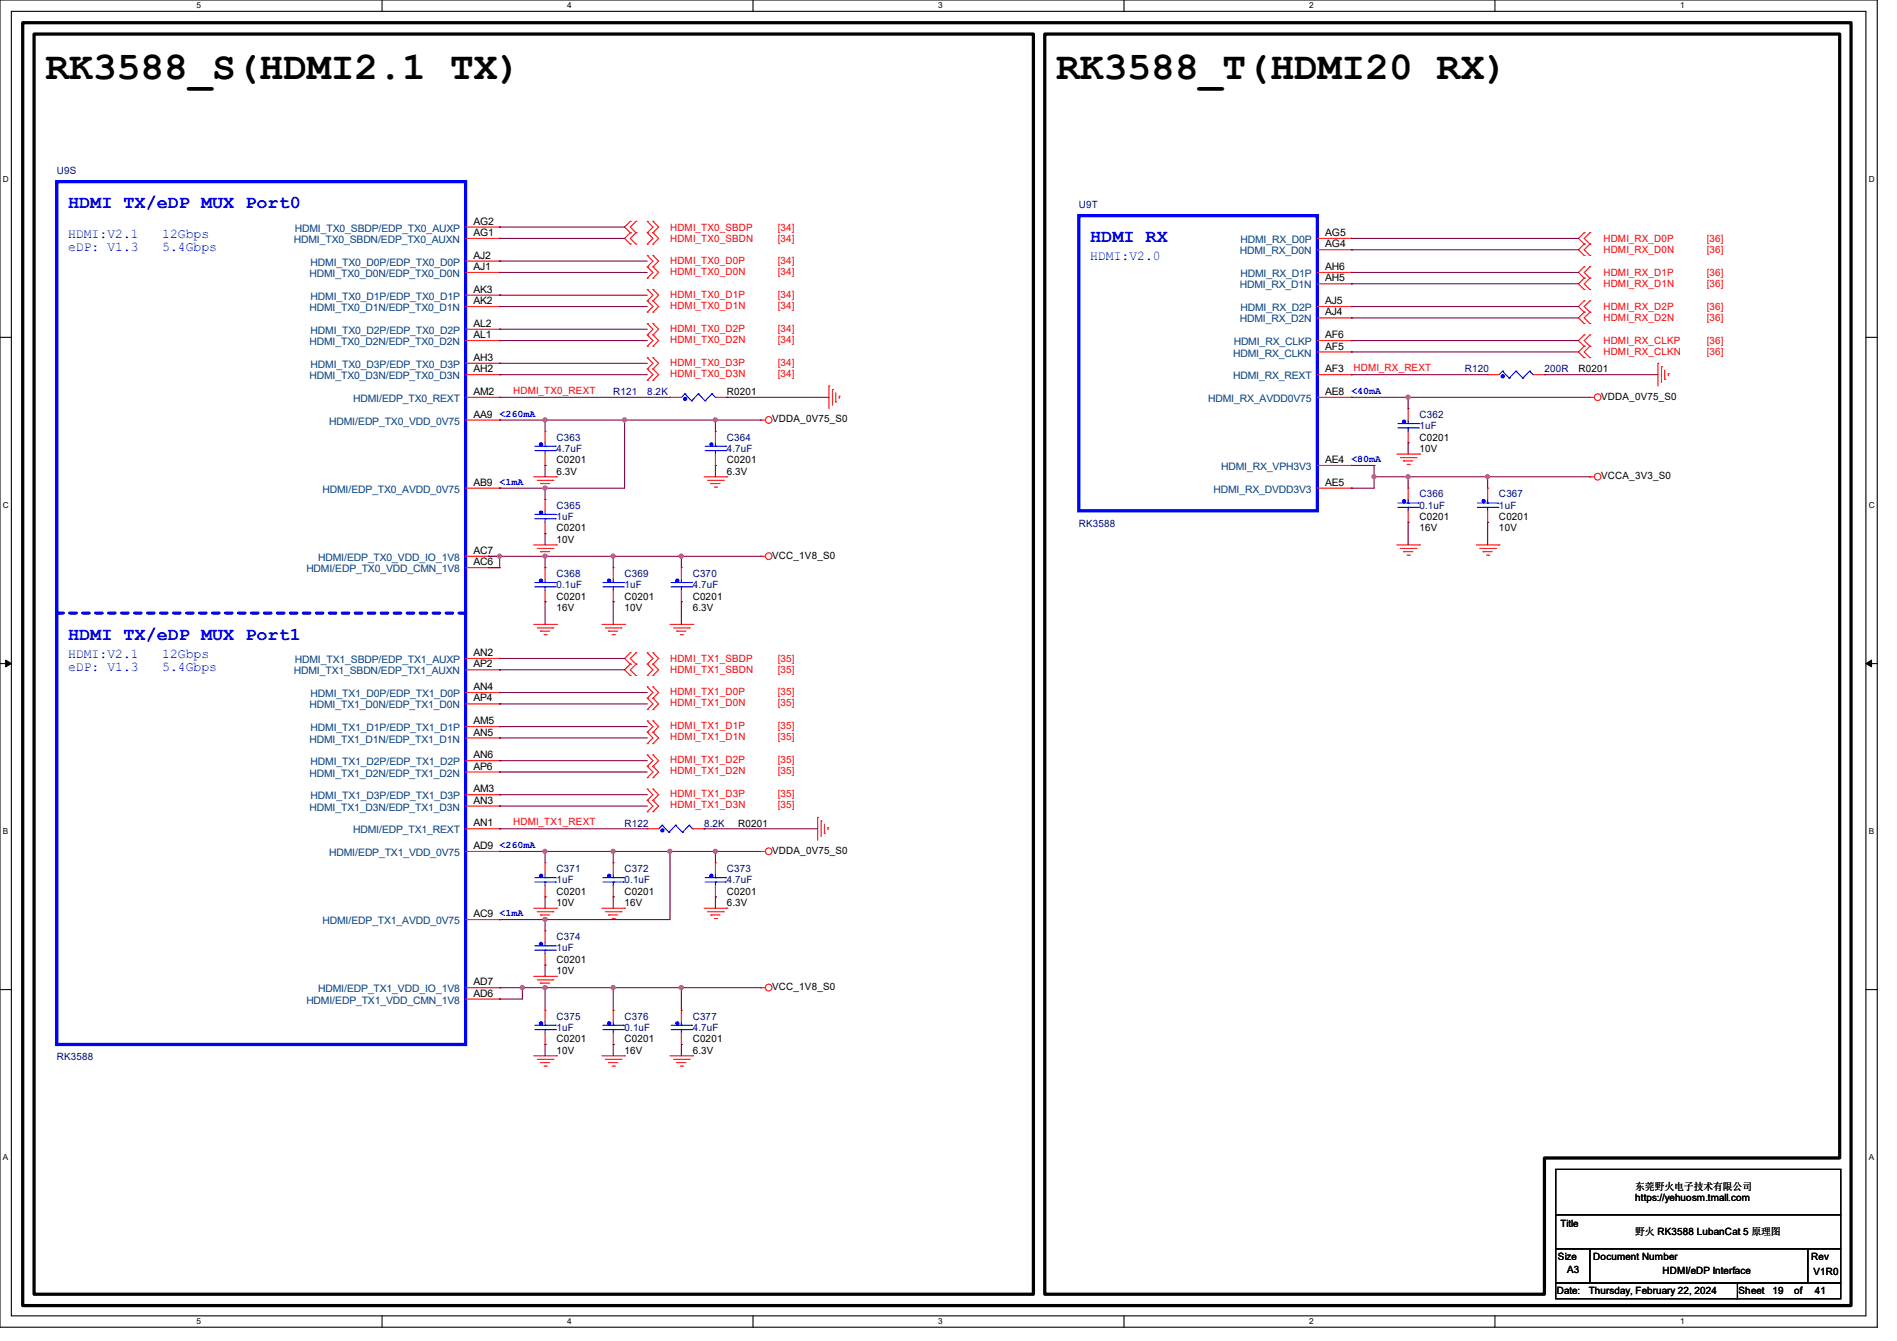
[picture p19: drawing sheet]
<svg xmlns="http://www.w3.org/2000/svg" width="297mm" height="210mm" viewBox="0 0 297 210" stroke-linecap="round" stroke-linejoin="round" font-family="sans-serif">
<defs><g id="words">
<g font-size="6.2">
<text x="7.1" y="12.3">RK3588_S(HDMI2.1 TX)</text>
<text x="165.3" y="12.3">RK3588_T(HDMI20 RX)</text>
</g>
<g font-size="2.8" fill="#00f">
<text x="10.7" y="32.6">HDMI TX/eDP MUX Port0</text>
<text x="170.7" y="37.9">HDMI RX</text>
<text x="10.7" y="100.2">HDMI TX/eDP MUX Port1</text>
</g>
<g font-size="2.1" fill="#00f">
<text x="10.7" y="37.2">HDMI:V2.1</text>
<text x="10.7" y="39.3">eDP: V1.3</text>
<text x="25.4" y="37.2">12Gbps</text>
<text x="25.4" y="39.3">5.4Gbps</text>
<text x="170.7" y="40.8">HDMI:V2.0</text>
<text x="10.7" y="103">HDMI:V2.1</text>
<text x="10.7" y="105.1">eDP: V1.3</text>
<text x="25.4" y="103">12Gbps</text>
<text x="25.4" y="105.1">5.4Gbps</text>
</g>
<g font-size="1.6" fill="#000080">
<text x="8.9" y="27.2">U9S</text>
<text x="168.9" y="32.6">U9T</text>
<text x="229.4" y="58.3">R120</text>
<text x="241.8" y="58.3">200R</text>
<text x="96" y="61.9">R121</text>
<text x="101.4" y="61.9">8.2K</text>
<text x="222.2" y="65.4">C362</text>
<text x="87.1" y="69">C363</text>
<text x="87.1" y="70.8">4.7uF</text>
<text x="113.8" y="69">C364</text>
<text x="113.8" y="70.8">4.7uF</text>
<text x="222.2" y="67.2">1uF</text>
<text x="222.2" y="77.9">C366</text>
<text x="234.7" y="77.9">C367</text>
<text x="87.1" y="79.7">C365</text>
<text x="87.1" y="81.4">1uF</text>
<text x="168.9" y="82.5">RK3588</text>
<text x="222.2" y="79.7">0.1uF</text>
<text x="234.7" y="79.7">1uF</text>
<text x="87.1" y="90.3">C368</text>
<text x="87.1" y="92.1">0.1uF</text>
<text x="97.8" y="90.3">C369</text>
<text x="97.8" y="92.1">1uF</text>
<text x="108.5" y="90.3">C370</text>
<text x="108.5" y="92.1">4.7uF</text>
<text x="97.8" y="129.5">R122</text>
<text x="110.2" y="129.5">8.2K</text>
<text x="87.1" y="136.6">C371</text>
<text x="97.8" y="136.6">C372</text>
<text x="113.8" y="136.6">C373</text>
<text x="87.1" y="138.3">1uF</text>
<text x="97.8" y="138.3">0.1uF</text>
<text x="113.8" y="138.3">4.7uF</text>
<text x="87.1" y="147.2">C374</text>
<text x="87.1" y="149">1uF</text>
<text x="87.1" y="159.7">C375</text>
<text x="87.1" y="161.5">1uF</text>
<text x="97.8" y="159.7">C376</text>
<text x="97.8" y="161.5">0.1uF</text>
<text x="108.5" y="159.7">C377</text>
<text x="108.5" y="161.5">4.7uF</text>
<text x="8.9" y="166.1">RK3588</text>
</g>
<g font-size="1.6">
<text x="74.1" y="35.2">AG2</text>
<text x="74.1" y="37">AG1</text>
<text x="74.1" y="40.5">AJ2</text>
<text x="207.5" y="38.7">AG4</text>
<text x="207.5" y="37">AG5</text>
<text x="74.1" y="42.3">AJ1</text>
<text x="74.1" y="47.6">AK2</text>
<text x="74.1" y="45.8">AK3</text>
<text x="207.5" y="44.1">AH5</text>
<text x="207.5" y="42.3">AH6</text>
<text x="207.5" y="47.6">AJ5</text>
<text x="74.1" y="53">AL1</text>
<text x="74.1" y="51.2">AL2</text>
<text x="207.5" y="53">AF6</text>
<text x="207.5" y="49.4">AJ4</text>
<text x="74.1" y="58.3">AH2</text>
<text x="74.1" y="56.5">AH3</text>
<text x="207.5" y="58.3">AF3</text>
<text x="207.5" y="54.7">AF5</text>
<text x="247.1" y="58.3">R0201</text>
<text x="74.1" y="65.4">AA9 &lt;260mA</text>
<text x="74.1" y="61.8">AM2</text>
<text x="113.8" y="61.9">R0201</text>
<text x="207.5" y="61.8">AE8 &lt;40mA</text>
<text x="250.7" y="62.6">VDDA_0V75_S0</text>
<text x="120.9" y="66.2">VDDA_0V75_S0</text>
<text x="222.2" y="69">C0201</text>
<text x="222.2" y="70.8">10V</text>
<text x="74.1" y="76.1">AB9 &lt;1mA</text>
<text x="87.1" y="72.6">C0201</text>
<text x="87.1" y="74.3">6.3V</text>
<text x="113.8" y="72.6">C0201</text>
<text x="113.8" y="74.3">6.3V</text>
<text x="207.5" y="72.5">AE4 &lt;80mA</text>
<text x="207.5" y="76.1">AE5</text>
<text x="250.7" y="75.1">VCCA_3V3_S0</text>
<text x="87.1" y="83.2">C0201</text>
<text x="222.2" y="81.4">C0201</text>
<text x="222.2" y="83.2">16V</text>
<text x="234.7" y="81.4">C0201</text>
<text x="234.7" y="83.2">10V</text>
<text x="74.1" y="88.5">AC6</text>
<text x="74.1" y="86.7">AC7</text>
<text x="87.1" y="85">10V</text>
<text x="120.9" y="87.5">VCC_1V8_S0</text>
<text x="87.1" y="93.9">C0201</text>
<text x="87.1" y="95.7">16V</text>
<text x="97.8" y="93.9">C0201</text>
<text x="97.8" y="95.7">10V</text>
<text x="108.5" y="93.9">C0201</text>
<text x="108.5" y="95.7">6.3V</text>
<text x="74.1" y="102.7">AN2</text>
<text x="74.1" y="104.5">AP2</text>
<text x="74.1" y="113.4">AM5</text>
<text x="74.1" y="108.1">AN4</text>
<text x="74.1" y="109.9">AP4</text>
<text x="74.1" y="115.2">AN5</text>
<text x="74.1" y="118.7">AN6</text>
<text x="74.1" y="124.1">AM3</text>
<text x="74.1" y="125.9">AN3</text>
<text x="74.1" y="120.5">AP6</text>
<text x="74.1" y="129.4">AN1</text>
<text x="115.6" y="129.5">R0201</text>
<text x="74.1" y="133">AD9 &lt;260mA</text>
<text x="120.9" y="133.7">VDDA_0V75_S0</text>
<text x="74.1" y="143.6">AC9 &lt;1mA</text>
<text x="87.1" y="140.1">C0201</text>
<text x="87.1" y="141.9">10V</text>
<text x="97.8" y="140.1">C0201</text>
<text x="97.8" y="141.9">16V</text>
<text x="113.8" y="140.1">C0201</text>
<text x="113.8" y="141.9">6.3V</text>
<text x="74.1" y="154.3">AD7</text>
<text x="87.1" y="150.8">C0201</text>
<text x="87.1" y="152.6">10V</text>
<text x="120.9" y="155.1">VCC_1V8_S0</text>
<text x="74.1" y="156.1">AD6</text>
<text x="87.1" y="163.2">C0201</text>
<text x="87.1" y="165">10V</text>
<text x="97.8" y="163.2">C0201</text>
<text x="97.8" y="165">16V</text>
<text x="108.5" y="163.2">C0201</text>
<text x="108.5" y="165">6.3V</text>
<text x="256" y="188.1">https://yehuosm.tmall.com</text>
<text x="256" y="186.4">东莞野火电子技术有限公司</text>
<text x="243.9" y="197.4">Size</text>
<text x="244.3" y="192.2">Title</text>
<text x="249.5" y="197.4">Document Number</text>
<text x="256" y="193.5">野火 RK3588 LubanCat 5 原理图</text>
<text x="283.6" y="197.4">Rev</text>
<text x="243.8" y="202.7">Date:</text>
<text x="245.4" y="199.3">A3</text>
<text x="248.7" y="202.7">Thursday, February 22, 2024</text>
<text x="260.3" y="199.5">HDMI/eDP Interface</text>
<text x="272.2" y="202.7">Sheet</text>
<text x="277.5" y="202.7">19</text>
<text x="280.9" y="202.7">of</text>
<text x="283.9" y="199.7">V1R0</text>
<text x="284.1" y="202.7">41</text>
</g>
<g font-size="1.6" fill="#004080">
<text x="46" y="38.1">HDMI_TX0_SBDN/EDP_TX0_AUXN</text>
<text x="46.2" y="36.3">HDMI_TX0_SBDP/EDP_TX0_AUXP</text>
<text x="48.6" y="41.6">HDMI_TX0_D0P/EDP_TX0_D0P</text>
<text x="194.1" y="39.8">HDMI_RX_D0N</text>
<text x="194.2" y="38.1">HDMI_RX_D0P</text>
<text x="48.5" y="43.4">HDMI_TX0_D0N/EDP_TX0_D0N</text>
<text x="48.6" y="46.9">HDMI_TX0_D1P/EDP_TX0_D1P</text>
<text x="194.1" y="45.2">HDMI_RX_D1N</text>
<text x="194.2" y="43.4">HDMI_RX_D1P</text>
<text x="48.5" y="48.7">HDMI_TX0_D1N/EDP_TX0_D1N</text>
<text x="48.6" y="52.3">HDMI_TX0_D2P/EDP_TX0_D2P</text>
<text x="194.1" y="50.5">HDMI_RX_D2N</text>
<text x="194.2" y="48.7">HDMI_RX_D2P</text>
<text x="48.5" y="59.4">HDMI_TX0_D3N/EDP_TX0_D3N</text>
<text x="48.5" y="54.1">HDMI_TX0_D2N/EDP_TX0_D2N</text>
<text x="48.6" y="57.6">HDMI_TX0_D3P/EDP_TX0_D3P</text>
<text x="193.1" y="59.4">HDMI_RX_REXT</text>
<text x="193.1" y="55.8">HDMI_RX_CLKN</text>
<text x="193.2" y="54.1">HDMI_RX_CLKP</text>
<text x="55.3" y="63">HDMI/EDP_TX0_REXT</text>
<text x="189.2" y="63">HDMI_RX_AVDD0V75</text>
<text x="51.6" y="66.5">HDMI/EDP_TX0_VDD_0V75</text>
<text x="50.5" y="77.2">HDMI/EDP_TX0_AVDD_0V75</text>
<text x="190" y="77.2">HDMI_RX_DVDD3V3</text>
<text x="191.2" y="73.6">HDMI_RX_VPH3V3</text>
<text x="48" y="89.6">HDMI/EDP_TX0_VDD_CMN_1V8</text>
<text x="49.8" y="87.8">HDMI/EDP_TX0_VDD_IO_1V8</text>
<text x="46" y="105.6">HDMI_TX1_SBDN/EDP_TX1_AUXN</text>
<text x="46.2" y="103.8">HDMI_TX1_SBDP/EDP_TX1_AUXP</text>
<text x="48.5" y="111">HDMI_TX1_D0N/EDP_TX1_D0N</text>
<text x="48.6" y="109.2">HDMI_TX1_D0P/EDP_TX1_D0P</text>
<text x="48.5" y="116.3">HDMI_TX1_D1N/EDP_TX1_D1N</text>
<text x="48.6" y="114.5">HDMI_TX1_D1P/EDP_TX1_D1P</text>
<text x="48.6" y="119.8">HDMI_TX1_D2P/EDP_TX1_D2P</text>
<text x="48.5" y="121.6">HDMI_TX1_D2N/EDP_TX1_D2N</text>
<text x="48.6" y="125.2">HDMI_TX1_D3P/EDP_TX1_D3P</text>
<text x="48.5" y="127">HDMI_TX1_D3N/EDP_TX1_D3N</text>
<text x="55.3" y="130.5">HDMI/EDP_TX1_REXT</text>
<text x="51.6" y="134.1">HDMI/EDP_TX1_VDD_0V75</text>
<text x="50.5" y="144.7">HDMI/EDP_TX1_AVDD_0V75</text>
<text x="49.8" y="155.4">HDMI/EDP_TX1_VDD_IO_1V8</text>
<text x="48" y="157.2">HDMI/EDP_TX1_VDD_CMN_1V8</text>
</g>
<g font-size="1.6" fill="#f00">
<text x="104.9" y="36.1">HDMI_TX0_SBDP</text>
<text x="104.9" y="37.9">HDMI_TX0_SBDN</text>
<text x="104.9" y="41.3">HDMI_TX0_D0P</text>
<text x="121.8" y="36.1">[34]</text>
<text x="121.8" y="37.9">[34]</text>
<text x="121.8" y="41.3">[34]</text>
<text x="251" y="37.9">HDMI_RX_D0P</text>
<text x="251" y="39.7">HDMI_RX_D0N</text>
<text x="267.3" y="37.9">[36]</text>
<text x="267.3" y="39.7">[36]</text>
<text x="104.9" y="43.1">HDMI_TX0_D0N</text>
<text x="104.9" y="46.6">HDMI_TX0_D1P</text>
<text x="121.8" y="43.1">[34]</text>
<text x="121.8" y="46.6">[34]</text>
<text x="251" y="43.2">HDMI_RX_D1P</text>
<text x="251" y="45">HDMI_RX_D1N</text>
<text x="267.3" y="43.2">[36]</text>
<text x="267.3" y="45">[36]</text>
<text x="104.9" y="48.4">HDMI_TX0_D1N</text>
<text x="104.9" y="51.9">HDMI_TX0_D2P</text>
<text x="104.9" y="53.7">HDMI_TX0_D2N</text>
<text x="121.8" y="48.4">[34]</text>
<text x="121.8" y="51.9">[34]</text>
<text x="121.8" y="53.7">[34]</text>
<text x="251" y="48.6">HDMI_RX_D2P</text>
<text x="251" y="50.3">HDMI_RX_D2N</text>
<text x="251" y="53.9">HDMI_RX_CLKP</text>
<text x="267.3" y="48.6">[36]</text>
<text x="267.3" y="50.3">[36]</text>
<text x="267.3" y="53.9">[36]</text>
<text x="104.9" y="57.3">HDMI_TX0_D3P</text>
<text x="104.9" y="59.1">HDMI_TX0_D3N</text>
<text x="121.8" y="57.3">[34]</text>
<text x="121.8" y="59.1">[34]</text>
<text x="211.9" y="58.1">HDMI_RX_REXT</text>
<text x="251" y="55.7">HDMI_RX_CLKN</text>
<text x="267.3" y="55.7">[36]</text>
<text x="80.3" y="61.7">HDMI_TX0_REXT</text>
<text x="104.9" y="103.7">HDMI_TX1_SBDP</text>
<text x="104.9" y="105.4">HDMI_TX1_SBDN</text>
<text x="121.8" y="103.7">[35]</text>
<text x="121.8" y="105.4">[35]</text>
<text x="104.9" y="110.6">HDMI_TX1_D0N</text>
<text x="104.9" y="108.8">HDMI_TX1_D0P</text>
<text x="121.8" y="110.6">[35]</text>
<text x="121.8" y="108.8">[35]</text>
<text x="104.9" y="119.5">HDMI_TX1_D2P</text>
<text x="104.9" y="115.9">HDMI_TX1_D1N</text>
<text x="104.9" y="114.2">HDMI_TX1_D1P</text>
<text x="121.8" y="119.5">[35]</text>
<text x="121.8" y="115.9">[35]</text>
<text x="121.8" y="114.2">[35]</text>
<text x="104.9" y="121.3">HDMI_TX1_D2N</text>
<text x="104.9" y="124.8">HDMI_TX1_D3P</text>
<text x="121.8" y="121.3">[35]</text>
<text x="121.8" y="124.8">[35]</text>
<text x="80.3" y="129.2">HDMI_TX1_REXT</text>
<text x="104.9" y="126.6">HDMI_TX1_D3N</text>
<text x="121.8" y="126.6">[35]</text>
</g>
<g font-size="1.3">
<text x="30.8" y="1.3">5</text>
<text x="88.8" y="1.3">4</text>
<text x="146.9" y="1.3">3</text>
<text x="205" y="1.3">2</text>
<text x="263.1" y="1.3">1</text>
<text x=".5" y="28.4">D</text>
<text x="292.6" y="28.4">D</text>
<text x=".5" y="79.5">C</text>
<text x="292.6" y="79.5">C</text>
<text x=".5" y="130.6">B</text>
<text x="292.6" y="130.6">B</text>
<text x=".5" y="181.7">A</text>
<text x="292.6" y="181.7">A</text>
<text x="30.8" y="207.4">5</text>
<text x="88.8" y="207.4">4</text>
<text x="146.9" y="207.4">3</text>
<text x="205" y="207.4">2</text>
<text x="263.1" y="207.4">1</text>
</g>
</g></defs>
<path d="M0 0h293.9v207.9h-293.9zM1.8 1.8h290.3v204.3h-290.3z" fill="none" stroke="#000" stroke-width=".17"/>
<g fill="#fff">
<path d="M30.8 .2h.7v1.4h-.7z"/>
<path d="M30.8 206.2h.7v1.4h-.7z"/>
</g>
<path d="M59.8 0v1.8M59.8 206.1v1.8" fill="none" stroke="#000" stroke-width=".17"/>
<g fill="#fff">
<path d="M88.8 .2h.7v1.4h-.7z"/>
<path d="M88.8 206.2h.7v1.4h-.7z"/>
</g>
<path d="M117.9 0v1.8M117.9 206.1v1.8" fill="none" stroke="#000" stroke-width=".17"/>
<g fill="#fff">
<path d="M146.9 .2h.7v1.4h-.7z"/>
<path d="M146.9 206.2h.7v1.4h-.7z"/>
</g>
<path d="M176 0v1.8M176 206.1v1.8" fill="none" stroke="#000" stroke-width=".17"/>
<g fill="#fff">
<path d="M205 .2h.7v1.4h-.7z"/>
<path d="M205 206.2h.7v1.4h-.7z"/>
</g>
<path d="M234.1 0v1.8M234.1 206.1v1.8" fill="none" stroke="#000" stroke-width=".17"/>
<g fill="#fff">
<path d="M263.1 .2h.6v1.4h-.6z"/>
<path d="M263.1 206.2h.6v1.4h-.6z"/>
<path d="M.5 27.3h.9v1.4h-.9z"/>
<path d="M292.6 27.3h.9v1.4h-.9z"/>
<path d="M.5 78.4h.9v1.4h-.9z"/>
<path d="M292.6 78.4h.9v1.4h-.9z"/>
</g>
<path d="M0 52.8h1.8M292.1 52.8h1.8" fill="none" stroke="#000" stroke-width=".17"/>
<g fill="#fff">
<path d="M.5 129.5h.8v1.4h-.8z"/>
<path d="M292.6 129.5h.8v1.4h-.8z"/>
</g>
<path d="M0 103.9h1.8M292.1 103.9h1.8" fill="none" stroke="#000" stroke-width=".17"/>
<path d="M.9 103.4l.9 .5-.9 .5zM292.1 103.9l.9-.5v1z" fill="#000" stroke="#000" stroke-width=".16"/>
<g fill="#fff">
<path d="M.5 180.5h.8v1.4h-.8z"/>
<path d="M292.6 180.5h.8v1.4h-.8z"/>
</g>
<path d="M0 155h1.8M292.1 155h1.8M243.6 183.1h44.6v7.1h-44.6zM243.6 190.2h44.6v5.4h-44.6zM243.6 195.6h5.3v5.3h-5.3zM248.9 195.6h34.1v5.3h-34.1zM283 195.6h5.2v5.3h-5.2zM243.6 200.9h28.4v2.5h-28.4zM272 200.9h16.2v2.5h-16.2z" fill="none" stroke="#000" stroke-width=".17"/>
<path d="M3.6 3.6h286.2v200.9h-286.2zM5.3 5.3h156.5v197.4h-156.5zM163.6 5.3h124.4v176.1h-46.2v21.3h-78.2z" fill="none" stroke="#000" stroke-width=".51"/>
<g fill="none" stroke="#f00" stroke-width=".17">
<path d="M98.7 34.7h.1M98.7 36.4h.1M98.7 38.2h.1M98.7 34.7l-.9 .9 .9 .8M98.7 36.4l-.9 .9 .9 .9M99.6 36.4h.1M99.6 34.7h.1M99.6 38.2h.1M99.6 34.7l-.9 .9 .9 .8M99.6 36.4l-.9 .9 .9 .9M101.3 36.4h.1M101.3 34.7h.1"/>
<path d="M101.3 38.2h.1M101.3 34.7l.9 .9-.9 .8M101.3 36.4l.9 .9-.9 .9M102.2 36.4h.1M102.2 34.7h.1M102.2 38.2h.1M102.2 34.7l.9 .9-.9 .8M102.2 36.4l.9 .9-.9 .9M248 36.4h.1M248 38.2h.1M248 36.4l-.9 .9 .9 .9M248 38.2l-.9 .9 .9 .9"/>
<path d="M248.9 38.2h.1M248.9 36.4h.1M248.9 36.4l-.9 .9 .9 .9M248.9 38.2l-.9 .9 .9 .9M101.3 41.8h.1M101.3 40h.1M101.3 43.6h.1M101.3 47.1h.1M101.3 45.3h.1M101.3 48.9h.1M101.3 52.5h.1M101.3 50.7h.1"/>
<path d="M101.3 54.2h.1M101.3 57.8h.1M101.3 56h.1M101.3 59.6h.1M101.3 40l.9 .9-.9 .9M101.3 41.8l.9 .9-.9 .9M101.3 45.3l.9 .9-.9 .9M101.3 47.1l.9 .9-.9 .9M101.3 50.7l.9 .9-.9 .9M101.3 52.5l.9 .8-.9 .9M101.3 56l.9 .9-.9 .9M101.3 57.8l.9 .9-.9 .9"/>
<path d="M102.2 41.8h.1M102.2 40h.1M102.2 43.6h.1M102.2 47.1h.1M102.2 45.3h.1M102.2 48.9h.1M102.2 52.5h.1M102.2 50.7h.1M102.2 54.2h.1M102.2 57.8h.1M102.2 56h.1M102.2 59.6h.1"/>
<path d="M102.2 40l.9 .9-.9 .9M102.2 41.8l.9 .9-.9 .9M102.2 45.3l.9 .9-.9 .9M102.2 47.1l.9 .9-.9 .9M102.2 50.7l.9 .9-.9 .9M102.2 52.5l.9 .8-.9 .9M102.2 56l.9 .9-.9 .9M102.2 57.8l.9 .9-.9 .9M232.9 58.7h.1M232.9 58.7h1.8M240 58.7h1.8M241.8 58.7h.1"/>
<path d="M248 40h.1M248 41.8h.1M248 43.6h.1M248 45.3h.1M248 47.1h.1M248 48.9h.1M248 50.7h.1M248 52.5h.1M248 54.2h.1M248 56h.1M248 41.8l-.9 .9 .9 .9M248 43.6l-.9 .8 .9 .9"/>
<path d="M248 47.1l-.9 .9 .9 .9M248 48.9l-.9 .9 .9 .9M248 52.5l-.9 .8 .9 .9M248 54.2l-.9 .9 .9 .9M248.9 40h.1M248.9 43.6h.1M248.9 41.8h.1M248.9 45.3h.1M248.9 48.9h.1M248.9 47.1h.1M248.9 50.7h.1M248.9 54.2h.1"/>
<path d="M248.9 52.5h.1M248.9 56h.1M248.9 41.8l-.9 .9 .9 .9M248.9 43.6l-.9 .8 .9 .9M248.9 47.1l-.9 .9 .9 .9M248.9 48.9l-.9 .9 .9 .9M248.9 52.5l-.9 .8 .9 .9M248.9 54.2l-.9 .9 .9 .9M259.6 56.9h.1M259.6 56.9v3.6M260.1 57.4h.1M260.1 57.4v2.5"/>
<path d="M260.6 59.4h.1M260.6 58v1.4M261.2 58.5h.1M261.2 58.5v.3M83.6 74.7h3.5M84.1 75.2h2.5M84.6 75.7h.1M84.6 75.7h1.5M85.2 76.3h.3M85.3 67.6h.1M85.3 72.9h.1M85.3 67.6v1.7"/>
<path d="M85.3 71.1v1.8M85.5 76.3h.1M86.6 75.2h.1M87.1 74.7h.1M110.2 74.7h3.6M110.8 75.2h2.4M111.3 75.7h.1M111.3 75.7h1.4M111.8 76.3h.4M112.2 76.3h.1M113.2 75.2h.1M113.8 74.7h.1"/>
<path d="M119.1 65.8h.1M119.1 65.8h.7M129.8 60.5h.1M129.8 60.5v3.5M130.3 61h.1M130.3 61v2.5M130.9 62.9h.1M130.9 61.5v1.4M131.4 62.1h.1M131.4 62.1v.3M218.7 71.1h3.5M219.2 71.7h2.5"/>
<path d="M219.8 72.2h.1M219.8 72.2h1.4M220.3 72.7h.3M220.5 76.5h.1M220.5 76.5v1.7M220.6 72.7h.1M221.7 71.7h.1M222.2 71.1h.1M232.9 76.5h.1M232.9 76.5v1.7M248.9 62.2h.1M248.9 74.7h.1"/>
<path d="M248.9 74.7h.7M248.9 62.2h.7M83.6 85.3h3.5M83.6 97.8h3.5M84.1 85.9h2.5M84.1 98.3h2.5M84.6 86.4h.1M84.6 98.8h.1M84.6 86.4h1.5M84.6 98.8h1.5M85.2 87h.3M85.2 99.4h.3"/>
<path d="M85.5 87h.1M85.5 99.4h.1M86.6 85.9h.1M86.6 98.3h.1M87.1 85.3h.1M87.1 97.8h.1M94.2 97.8h3.6M94.8 98.3h2.4M95.3 98.8h.1M95.3 98.8h1.4M95.8 99.4h.4M96 88.9h.1"/>
<path d="M96 94.2h.1M96 88.9v1.8M96 92.5v1.7M96.2 99.4h.1M97.2 98.3h.1M97.8 97.8h.1M104.9 97.8h3.6M105.5 98.3h2.4M106 98.8h.1M106 98.8h1.4M106.5 99.4h.3M106.7 88.9h.1"/>
<path d="M106.7 94.2h.1M106.7 88.9v1.8M106.7 92.5v1.7M106.8 99.4h.1M107.9 98.3h.1M108.5 97.8h.1M119.1 87.1h.1M119.1 87.1h.7M218.7 85.3h3.5M219.2 85.9h2.5M219.8 86.4h.1M219.8 86.4h1.4"/>
<path d="M220.3 87h.3M220.5 81.8h.1M220.5 80v1.8M220.6 87h.1M221.7 85.9h.1M222.2 85.3h.1M231.1 85.3h3.6M231.7 85.9h2.4M232.2 86.4h.1M232.2 86.4h1.4M232.7 87h.4M232.9 81.8h.1"/>
<path d="M232.9 80v1.8M233.1 87h.1M234.1 85.9h.1M234.7 85.3h.1M98.7 102.2h.1M98.7 104h.1M98.7 105.8h.1M98.7 104l-.9 .9 .9 .9M98.7 102.2l-.9 .9 .9 .9M99.6 104h.1M99.6 102.2h.1M99.6 105.8h.1"/>
<path d="M99.6 104l-.9 .9 .9 .9M99.6 102.2l-.9 .9 .9 .9M101.3 118.2h.1M101.3 116.5h.1M101.3 114.7h.1M101.3 112.9h.1M101.3 111.1h.1M101.3 109.3h.1M101.3 107.6h.1M101.3 104h.1M101.3 102.2h.1M101.3 105.8h.1"/>
<path d="M101.3 118.2l.9 .9-.9 .9M101.3 114.7l.9 .9-.9 .9M101.3 112.9l.9 .9-.9 .9M101.3 109.3l.9 .9-.9 .9M101.3 107.6l.9 .9-.9 .8M101.3 102.2l.9 .9-.9 .9M101.3 104l.9 .9-.9 .9M102.2 118.2h.1M102.2 116.5h.1M102.2 114.7h.1M102.2 112.9h.1M102.2 111.1h.1"/>
<path d="M102.2 109.3h.1M102.2 107.6h.1M102.2 104h.1M102.2 102.2h.1M102.2 105.8h.1M102.2 118.2l.9 .9-.9 .9M102.2 114.7l.9 .9-.9 .9M102.2 112.9l.9 .9-.9 .9M102.2 109.3l.9 .9-.9 .9M102.2 107.6l.9 .9-.9 .8M102.2 102.2l.9 .9-.9 .9M102.2 104l.9 .9-.9 .9"/>
<path d="M85.3 135.1h.1M85.3 135.1v1.8M85.3 138.7v1.8M96 135.1h.1M96 135.1v1.8M96 138.7v1.8M101.3 121.8h.1M101.3 120h.1M101.3 127.1h.1M101.3 125.3h.1M101.3 123.6h.1M101.3 129.8h.1"/>
<path d="M101.3 120l.9 .9-.9 .9M101.3 125.3l.9 .9-.9 .9M101.3 123.6l.9 .9-.9 .8M101.3 129.8h1.8M102.2 121.8h.1M102.2 120h.1M102.2 127.1h.1M102.2 125.3h.1M102.2 123.6h.1M102.2 120l.9 .9-.9 .9M102.2 125.3l.9 .9-.9 .9M102.2 123.6l.9 .9-.9 .8"/>
<path d="M108.5 129.8h1.7M110.2 129.8h.1M119.1 133.3h.1M119.1 133.3h.7M128 128h.1M128 128v3.6M128.6 128.6h.1M128.6 128.6v2.4M129.1 130.5h.1M129.1 129.1v1.4M129.6 129.6h.1M129.6 129.6v.4"/>
<path d="M83.6 142.2h3.5M83.6 152.9h3.5M84.1 142.8h2.5M84.1 153.5h2.5M84.6 143.3h.1M84.6 154h.1M84.6 143.3h1.5M84.6 154h1.5M85.2 143.8h.3M85.2 154.5h.3M85.3 145.8h.1M85.3 151.1h.1"/>
<path d="M85.3 140.5h.1M85.3 145.8v1.8M85.3 149.4v1.7M85.5 143.8h.1M85.5 154.5h.1M86.6 142.8h.1M86.6 153.5h.1M87.1 142.2h.1M87.1 152.9h.1M94.2 142.2h3.6M94.8 142.8h2.4M95.3 143.3h.1"/>
<path d="M95.3 143.3h1.4M95.8 143.8h.4M96 140.5h.1M96.2 143.8h.1M97.2 142.8h.1M97.8 142.2h.1M110.2 142.2h3.6M110.8 142.8h2.4M111.3 143.3h.1M111.3 143.3h1.4M111.8 143.8h.4M112.2 143.8h.1"/>
<path d="M113.2 142.8h.1M113.8 142.2h.1M119.1 154.7h.1M119.1 154.7h.7M83.6 165.4h3.5M84.1 165.9h2.5M84.6 166.4h.1M84.6 166.4h1.5M85.2 167h.3M85.5 167h.1M86.6 165.9h.1M87.1 165.4h.1"/>
<path d="M94.2 165.4h3.6M94.8 165.9h2.4M95.3 166.4h.1M95.3 166.4h1.4M95.8 167h.4M96.2 167h.1M97.2 165.9h.1M97.8 165.4h.1M104.9 165.4h3.6M105.5 165.9h2.4M106 166.4h.1M106 166.4h1.4"/>
<path d="M106.5 167h.3M106.8 167h.1M107.9 165.9h.1M108.5 165.4h.1"/>
<circle cx="120.3" cy="65.8" r=".52"/>
<circle cx="250.1" cy="74.7" r=".52"/>
<circle cx="250.1" cy="62.2" r=".52"/>
<circle cx="120.3" cy="87.1" r=".52"/>
<circle cx="120.3" cy="133.3" r=".52"/>
<circle cx="120.3" cy="154.7" r=".52"/>
</g>
<g fill="none" stroke="#00f" stroke-width=".17">
<path d="M235.2 58.1h.1M235.2 58.1l-.5 .6M235.2 58.1l1.1 1.1M236.3 59.2h.1M237.4 58.1h.1M237.4 58.1l-1.1 1.1M237.4 58.1l1 1.1M238.4 59.2h.1M239.5 58.1h.1M239.5 58.1l-1.1 1.1M239.5 58.1l.5 .6M240 58.7h.1"/>
<path d="M83.7 70.6h3.3M83.7 69.9h3.3M85.3 70.6h.1M85.3 69.9h.1M85.3 69.3v.6M85.3 70.6v.5M87 70.6h.1M87 69.9h.1M218.9 79.5h3.2M218.9 78.8h3.2M220.5 79.5h.1M220.5 78.8h.1"/>
<path d="M220.5 78.2v.6M220.5 79.5v.5M222.1 79.5h.1M222.1 78.8h.1M231.3 79.5h3.2M231.3 78.8h3.2M232.9 79.5h.1M232.9 78.8h.1M232.9 78.2v.6M232.9 79.5v.5M234.5 79.5h.1M234.5 78.8h.1"/>
<path d="M94.4 91.9h3.2M94.4 91.2h3.2M96 91.9h.1M96 91.2h.1M96 90.7v.5M96 91.9v.6M97.6 91.9h.1M97.6 91.2h.1M105.1 91.9h3.2M105.1 91.2h3.2M106.7 91.9h.1M106.7 91.2h.1"/>
<path d="M106.7 90.7v.5M106.7 91.9v.6M108.3 91.9h.1M108.3 91.2h.1M83.7 138.1h3.3M83.7 137.5h3.3M85.3 138.1h.1M85.3 137.5h.1M85.3 136.9v.6M85.3 138.1v.6M87 138.1h.1M87 137.5h.1"/>
<path d="M94.4 138.1h3.2M94.4 137.5h3.2M96 138.1h.1M96 137.5h.1M96 136.9v.6M96 138.1v.6M97.6 138.1h.1M97.6 137.5h.1M103.7 129.2h.1M103.7 129.2l-.6 .6M103.7 129.2l1 1.1M104.7 130.3h.1"/>
<path d="M105.8 129.2h.1M105.8 129.2l-1.1 1.1M105.8 129.2l1 1.1M106.8 130.3h.1M107.9 129.2h.1M107.9 129.2l-1.1 1.1M107.9 129.2l.6 .6M108.5 129.8h.1M83.7 148.8h3.3M83.7 148.1h3.3M85.3 148.8h.1M85.3 148.1h.1"/>
<path d="M85.3 147.6v.5M85.3 148.8v.6M87 148.8h.1M87 148.1h.1"/>
</g>
<g fill="#00f" stroke="#00f" stroke-width=".17">
<circle cx="84.7" cy="147.8" r=".25"/>
<circle cx="232.3" cy="78.5" r=".25"/>
<circle cx="106" cy="90.9" r=".25"/>
<circle cx="95.4" cy="90.9" r=".25"/>
<circle cx="103.7" cy="130" r=".25"/>
<circle cx="84.7" cy="137.2" r=".25"/>
<circle cx="219.8" cy="78.5" r=".25"/>
<circle cx="95.4" cy="137.2" r=".25"/>
<circle cx="235.3" cy="58.9" r=".25"/>
<circle cx="84.7" cy="69.6" r=".25"/>
</g>
<path d="M8.9 28.4h64v135.2h-64z" fill="none" stroke="#00f" stroke-width=".51"/>
<path d="M72.9 96h-64" fill="none" stroke="#00f" stroke-width=".51" stroke-dasharray="1 1"/>
<circle cx="8.9" cy="96" r=".25" fill="#00f" stroke-dasharray="1 1"/>
<g fill="none" stroke="#f00" stroke-width=".17">
<path d="M72.9 37.3h5.3M72.9 35.6h5.3M78.2 37.3h.1M78.2 35.6h.1M206.2 37.3h5.4M206.2 39.1h5.4M211.6 39.1h.1M211.6 37.3h.1M72.9 58.7h5.3M72.9 56.9h5.3M72.9 42.7h5.3M72.9 40.9h5.3"/>
<path d="M72.9 48h5.3M72.9 46.2h5.3M72.9 53.3h5.3M72.9 51.6h5.3M78.2 58.7h.1M78.2 56.9h.1M78.2 42.7h.1M78.2 40.9h.1M78.2 48h.1M78.2 46.2h.1M78.2 53.3h.1M78.2 51.6h.1"/>
<path d="M206.2 58.7h5.4M206.2 42.7h5.4M206.2 48h5.4M206.2 53.3h5.4M206.2 55.1h5.4M206.2 44.4h5.4M206.2 49.8h5.4M211.6 58.7h.1M211.6 55.1h.1M211.6 53.3h.1M211.6 44.4h.1M211.6 42.7h.1"/>
<path d="M211.6 49.8h.1M211.6 48h.1M72.9 65.8h5.3M72.9 76.5h5.3M72.9 62.2h5.3M78.2 65.8h.1M78.2 76.5h.1M78.2 62.2h.1M85.3 78.2h.1M85.3 78.2v1.8M104.9 62.2h.1M104.9 62.2h1.8"/>
<path d="M112 67.6h.1M112 72.9h.1M112 62.2h1.8M112 67.6v1.7M112 71.1v1.8M113.8 62.2h.1M206.2 76.5h5.4M206.2 62.2h5.4M206.2 72.9h5.4M211.6 72.9h.1M211.6 76.5h.1M211.6 62.2h.1"/>
<path d="M220.5 64h.1M220.5 69.3h.1M220.5 64v1.8M220.5 67.6v1.7M72.9 88.9h5.3M72.9 87.1h5.3M78.2 88.9h.1M78.2 87.1h.1M85.3 83.6h.1M85.3 88.9h.1M85.3 94.2h.1M85.3 81.8v1.8"/>
<path d="M85.3 88.9v1.8M85.3 92.5v1.7M72.9 113.8h5.3M72.9 103.1h5.3M72.9 108.5h5.3M72.9 115.6h5.3M72.9 119.1h5.3M72.9 104.9h5.3M72.9 110.2h5.3M78.2 113.8h.1M78.2 103.1h.1M78.2 108.5h.1"/>
<path d="M78.2 115.6h.1M78.2 119.1h.1M78.2 104.9h.1M78.2 110.2h.1M72.9 133.3h5.3M72.9 124.5h5.3M72.9 129.8h5.3M72.9 126.2h5.3M72.9 120.9h5.3M78.2 133.3h.1M78.2 124.5h.1M78.2 129.8h.1"/>
<path d="M78.2 126.2h.1M78.2 120.9h.1M112 135.1h.1M112 135.1v1.8M112 138.7v1.8M72.9 144h5.3M72.9 156.5h5.3M72.9 154.7h5.3M78.2 144h.1M78.2 156.5h.1M78.2 154.7h.1M85.3 158.2h.1"/>
<path d="M85.3 158.2v1.8M96 158.2h.1M96 158.2v1.8M106.7 158.2h.1M106.7 158.2v1.8M112 140.5h.1M85.3 163.6h.1M85.3 161.8v1.8M96 163.6h.1M96 161.8v1.8M106.7 163.6h.1M106.7 161.8v1.8"/>
</g>
<g fill="none" stroke="#00f" stroke-width=".17">
<path d="M107.2 61.7h.1M107.2 61.7l-.5 .5M107.2 61.7l1.1 1.1M108.3 62.8h.1M109.3 61.7h.1M109.3 61.7l-1 1.1M109.3 61.7l1.1 1.1M110.4 62.8h.1M110.4 70.6h3.2M110.4 69.9h3.2M111.5 61.7h.1M111.5 61.7l-1.1 1.1"/>
<path d="M111.5 61.7l.5 .5M112 62.2h.1M112 70.6h.1M112 69.9h.1M112 69.3v.6M112 70.6v.5M113.6 70.6h.1M113.6 69.9h.1M218.9 67h3.2M218.9 66.3h3.2M220.5 67h.1M220.5 66.3h.1"/>
<path d="M220.5 65.8v.5M220.5 67v.6M222.1 67h.1M222.1 66.3h.1M83.7 81.2h3.3M83.7 80.6h3.3M83.7 91.9h3.3M83.7 91.2h3.3M85.3 81.2h.1M85.3 80.6h.1M85.3 91.9h.1M85.3 91.2h.1"/>
<path d="M85.3 80v.6M85.3 81.2v.6M85.3 90.7v.5M85.3 91.9v.6M87 81.2h.1M87 80.6h.1M87 91.9h.1M87 91.2h.1M110.4 138.1h3.2M110.4 137.5h3.2M112 138.1h.1M112 137.5h.1"/>
<path d="M112 136.9v.6M112 138.1v.6M113.6 138.1h.1M113.6 137.5h.1M83.7 161.2h3.3M83.7 160.6h3.3M85.3 161.2h.1M85.3 160.6h.1M85.3 160v.6M85.3 161.2v.6M87 161.2h.1M87 160.6h.1"/>
<path d="M94.4 161.2h3.2M94.4 160.6h3.2M96 161.2h.1M96 160.6h.1M96 160v.6M96 161.2v.6M97.6 161.2h.1M97.6 160.6h.1M105.1 161.2h3.2M105.1 160.6h3.2M106.7 161.2h.1M106.7 160.6h.1"/>
<path d="M106.7 160v.6M106.7 161.2v.6M108.3 161.2h.1M108.3 160.6h.1"/>
</g>
<g fill="#00f" stroke="#00f" stroke-width=".17">
<circle cx="84.7" cy="160.3" r=".25"/>
<circle cx="84.7" cy="80.3" r=".25"/>
<circle cx="95.4" cy="160.3" r=".25"/>
<circle cx="107.3" cy="62.5" r=".25"/>
<circle cx="106" cy="160.3" r=".25"/>
<circle cx="219.8" cy="66" r=".25"/>
<circle cx="84.7" cy="90.9" r=".25"/>
<circle cx="111.4" cy="69.6" r=".25"/>
<circle cx="111.4" cy="137.2" r=".25"/>
</g>
<path d="M168.9 33.8h37.3v46.2h-37.3z" fill="none" stroke="#00f" stroke-width=".51"/>
<g fill="none" stroke="#800040" stroke-width=".17">
<path d="M78.2 35.6h.1M78.2 37.3h.1M78.2 35.6h19.6M78.2 37.3h19.6M211.6 37.3h.1M211.6 39.1h.1M211.6 37.3h35.5M211.6 39.1h35.5M78.2 48h.1M78.2 40.9h.1M78.2 42.7h.1M78.2 58.7h.1"/>
<path d="M78.2 53.3h.1M78.2 46.2h.1M78.2 51.6h.1M78.2 56.9h.1M78.2 48h23.1M78.2 40.9h23.1M78.2 42.7h23.1M78.2 58.7h23.1M78.2 53.3h23.1M78.2 46.2h23.1M78.2 51.6h23.1M78.2 56.9h23.1"/>
<path d="M211.6 58.7h.1M211.6 44.4h.1M211.6 53.3h.1M211.6 49.8h.1M211.6 42.7h.1M211.6 55.1h.1M211.6 48h.1M211.6 48h35.5M211.6 42.7h35.5M211.6 58.7h21.3M211.6 53.3h35.5M211.6 44.4h35.5"/>
<path d="M211.6 49.8h35.5M211.6 55.1h35.5M241.8 58.7h.1M241.8 58.7h17.8M78.2 65.8h.1M78.2 76.5h.1M78.2 62.2h.1M78.2 62.2h26.7M78.2 65.8h40.9M85.3 76.5h.1M85.3 72.9h.1M85.3 65.8h.1"/>
<path d="M85.3 65.8v1.8M85.3 72.9v1.8M85.3 76.5v1.7M97.8 65.8h.1M97.8 65.8v10.7h-19.6M112 65.8h.1M112 72.9h.1M112 65.8v1.8M112 72.9v1.8M113.8 62.2h.1M113.8 62.2h16M211.6 76.5h.1"/>
<path d="M211.6 62.2h.1M211.6 62.2h37.3M211.6 72.9h3.5M215.1 74.7h.1M215.1 72.9h.1M215.1 72.9v3.6h-3.5M215.1 74.7h33.8M220.5 74.7h.1M220.5 69.3h.1M220.5 62.2h.1M220.5 62.2v1.8M220.5 69.3v1.8"/>
<path d="M220.5 74.7v1.8M232.9 74.7h.1M232.9 74.7v1.8M76.5 87.1h.1M76.5 88.9h.1M76.5 87.1h42.6M78.2 87.1h.1M78.2 87.1v1.8h-1.7M85.3 87.1h.1M85.3 94.2h.1M85.3 83.6h.1M85.3 83.6v1.7"/>
<path d="M85.3 87.1v1.8M85.3 94.2v3.6M96 87.1h.1M96 94.2h.1M96 87.1v1.8M96 94.2v3.6M106.7 87.1h.1M106.7 94.2h.1M106.7 87.1v1.8M106.7 94.2v3.6M220.5 81.8h.1M220.5 81.8v3.5"/>
<path d="M232.9 81.8h.1M232.9 81.8v3.5M78.2 104.9h.1M78.2 115.6h.1M78.2 110.2h.1M78.2 119.1h.1M78.2 113.8h.1M78.2 108.5h.1M78.2 103.1h.1M78.2 104.9h19.6M78.2 115.6h23.1M78.2 110.2h23.1"/>
<path d="M78.2 119.1h23.1M78.2 113.8h23.1M78.2 108.5h23.1M78.2 103.1h19.6M78.2 133.3h.1M78.2 129.8h.1M78.2 120.9h.1M78.2 126.2h.1M78.2 124.5h.1M78.2 133.3h40.9M78.2 129.8h23.1M78.2 120.9h23.1"/>
<path d="M78.2 126.2h23.1M78.2 124.5h23.1M85.3 133.3h.1M85.3 133.3v1.8M96 133.3h.1M96 133.3v1.8M104.9 133.3h.1M104.9 133.3v10.7h-26.7M110.2 129.8h.1M110.2 129.8h17.8M112 133.3h.1M112 133.3v1.8"/>
<path d="M78.2 154.7h.1M78.2 156.5h.1M78.2 144h.1M78.2 154.7h40.9M81.8 154.7h.1M81.8 154.7v1.8h-3.6M85.3 154.7h.1M85.3 140.5h.1M85.3 144h.1M85.3 151.1h.1M85.3 140.5v1.7M85.3 144v1.8"/>
<path d="M85.3 151.1v1.8M85.3 154.7v3.5M96 154.7h.1M96 140.5h.1M96 140.5v1.7M96 154.7v3.5M106.7 154.7h.1M106.7 154.7v3.5M112 140.5h.1M112 140.5v1.7M85.3 163.6h.1M85.3 163.6v1.8"/>
<path d="M96 163.6h.1M96 163.6v1.8M106.7 163.6h.1M106.7 163.6v1.8"/>
</g>
<g fill="#f0f" stroke="#f0f" stroke-width=".17">
<circle cx="106.7" cy="87.1" r=".32"/>
<circle cx="81.8" cy="154.7" r=".32"/>
<circle cx="85.3" cy="87.1" r=".32"/>
<circle cx="96" cy="87.1" r=".32"/>
<circle cx="85.3" cy="154.7" r=".32"/>
<circle cx="96" cy="154.7" r=".32"/>
<circle cx="78.2" cy="87.1" r=".32"/>
<circle cx="96" cy="133.3" r=".32"/>
<circle cx="85.3" cy="133.3" r=".32"/>
<circle cx="85.3" cy="144" r=".32"/>
<circle cx="85.3" cy="65.8" r=".32"/>
<circle cx="106.7" cy="154.7" r=".32"/>
<circle cx="215.1" cy="74.7" r=".32"/>
<circle cx="85.3" cy="76.4" r=".32"/>
<circle cx="112" cy="65.8" r=".32"/>
<circle cx="97.8" cy="65.8" r=".32"/>
<circle cx="112" cy="133.3" r=".32"/>
<circle cx="104.9" cy="133.3" r=".32"/>
<circle cx="220.5" cy="74.7" r=".32"/>
<circle cx="232.9" cy="74.7" r=".32"/>
<circle cx="220.5" cy="62.2" r=".32"/>
</g>
<use href="#words"/>
</svg>
